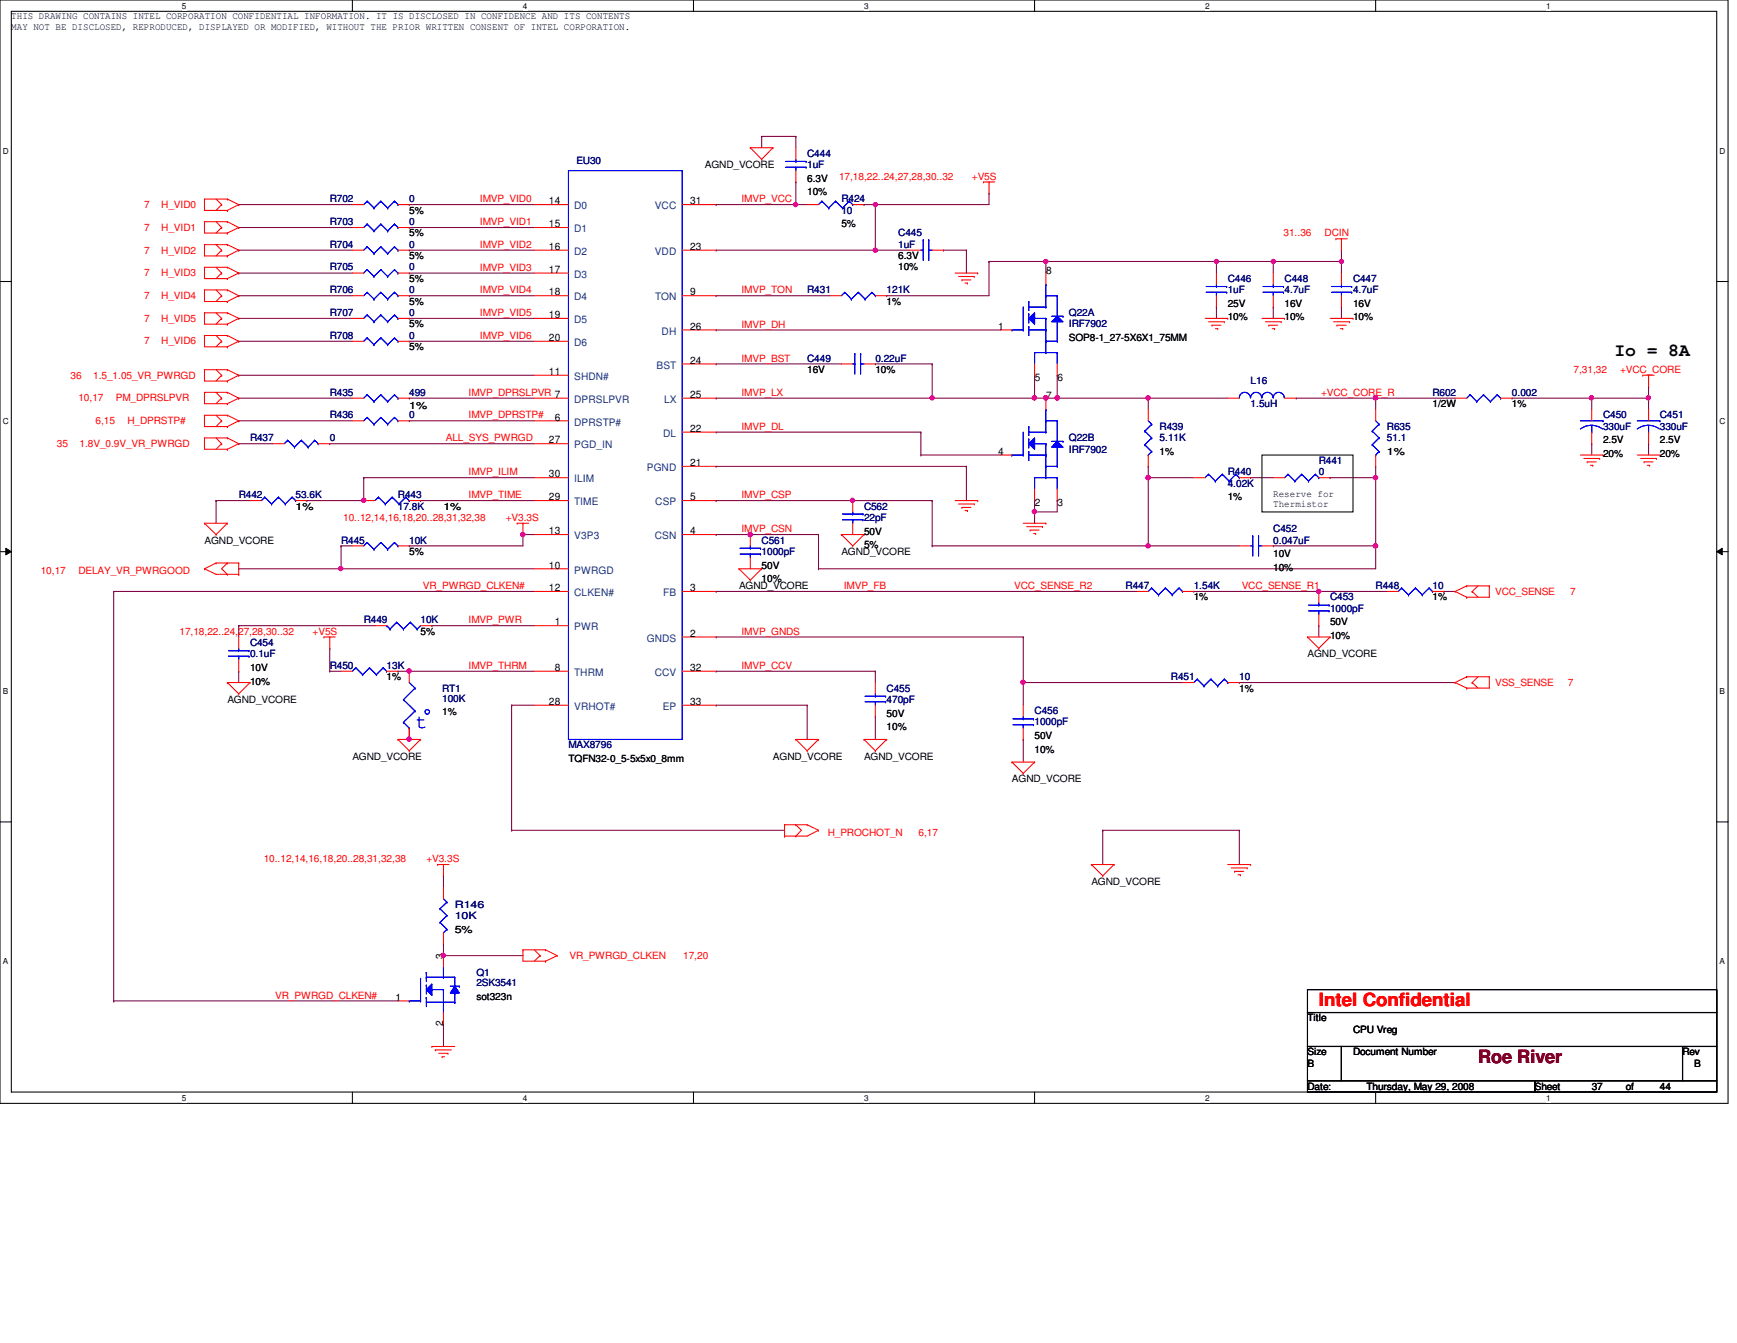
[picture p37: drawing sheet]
<svg xmlns="http://www.w3.org/2000/svg" width="279mm" height="216mm" viewBox="0 0 279 216" stroke-linecap="round" stroke-linejoin="round" font-family="sans-serif">
<defs><g id="words">
<text font-size="3.3" fill="#00f" x="66.9" y="117">t</text>
<text font-size="2.9" x="259.7" y="57.3">Io = 8A</text>
<text font-size="2.9" fill="#f00" x="212.1" y="161.8">Intel Confidential</text>
<text font-size="2.9" fill="#7f0000" x="237.7" y="170.9">Roe River</text>
<g font-size="1.7">
<text x="88.3" y="32.9">14</text>
<text x="111" y="32.9">31</text>
<text x="88.3" y="36.5">15</text>
<text x="88.3" y="40.2">16</text>
<text x="111" y="40.2">23</text>
<text x="88.3" y="43.9">17</text>
<text x="88.3" y="47.5">18</text>
<text x="111" y="47.5">9</text>
<text x="168.3" y="44.1">8</text>
<text x="88.3" y="51.1">19</text>
<text x="111" y="53">26</text>
<text x="160.6" y="53">1</text>
<text x="88.3" y="54.8">20</text>
<text x="111" y="58.5">24</text>
<text x="88.3" y="60.3">11</text>
<text x="111" y="64">25</text>
<text x="166.5" y="61.3">5</text>
<text x="168.3" y="64.2">7</text>
<text x="170.1" y="61.3">6</text>
<text x="88.3" y="71.3">27</text>
<text x="89.2" y="67.6">6</text>
<text x="111" y="69.4">22</text>
<text x="88.3" y="76.8">30</text>
<text x="111" y="74.9">21</text>
<text x="160.6" y="73.1">4</text>
<text x="88.3" y="80.4">29</text>
<text x="111" y="80.4">5</text>
<text x="166.5" y="81.4">2</text>
<text x="170.1" y="81.4">3</text>
<text x="88.3" y="85.9">13</text>
<text x="111" y="85.9">4</text>
<text x="88.3" y="91.4">10</text>
<text x="88.3" y="95">12</text>
<text x="111" y="95">3</text>
<text x="89.2" y="100.5">1</text>
<text x="89.2" y="107.9">8</text>
<text x="111" y="107.9">32</text>
<text x="111" y="102.4">2</text>
<text x="88.3" y="113.3">28</text>
<text x="111" y="113.3">33</text>
<text x="71.3" y="154.2" transform="rotate(-90 71.3 154.2)">3</text>
<text x="63.6" y="160.9">1</text>
<text x="71.3" y="164.9" transform="rotate(-90 71.3 164.9)">2</text>
</g>
<g font-size="1.7" fill="#003f7f">
<text x="92.4" y="33.7">D0</text>
<text x="105.3" y="33.7">VCC</text>
<text x="92.4" y="37.3">D1</text>
<text x="92.4" y="41">D2</text>
<text x="105.3" y="41">VDD</text>
<text x="92.4" y="44.7">D3</text>
<text x="92.4" y="48.3">D4</text>
<text x="92.4" y="51.9">D5</text>
<text x="105.4" y="48.3">TON</text>
<text x="106.4" y="53.8">DH</text>
<text x="92.4" y="55.6">D6</text>
<text x="105.6" y="59.3">BST</text>
<text x="92.4" y="61.1">SHDN#</text>
<text x="92.4" y="64.8">DPRSLPVR</text>
<text x="106.8" y="64.8">LX</text>
<text x="92.4" y="68.4">DPRSTP#</text>
<text x="106.7" y="70.2">DL</text>
<text x="92.4" y="77.6">ILIM</text>
<text x="92.4" y="72.1">PGD_IN</text>
<text x="104.1" y="75.7">PGND</text>
<text x="92.4" y="81.2">TIME</text>
<text x="105.4" y="81.2">CSP</text>
<text x="92.4" y="86.7">V3P3</text>
<text x="105.3" y="86.7">CSN</text>
<text x="92.4" y="92.2">PWRGD</text>
<text x="92.4" y="95.8">CLKEN#</text>
<text x="106.7" y="95.8">FB</text>
<text x="92.4" y="101.3">PWR</text>
<text x="104.1" y="103.2">GNDS</text>
<text x="92.4" y="108.7">THRM</text>
<text x="105.3" y="108.7">CCV</text>
<text x="92.4" y="114.1">VRHOT#</text>
<text x="106.6" y="114.1">EP</text>
</g>
<g font-size="1.6">
<text x="1.8" y="4.8">MAY NOT BE DISCLOSED, REPRODUCED, DISPLAYED OR MODIFIED, WITHOUT THE PRIOR WRITTEN CONSENT OF INTEL CORPORATION.</text>
<text x="1.8" y="3.1">THIS DRAWING CONTAINS INTEL CORPORATION CONFIDENTIAL INFORMATION. IT IS DISCLOSED IN CONFIDENCE AND ITS CONTENTS</text>
<text x="113.4" y="27.1">AGND_VCORE</text>
<text x="129.8" y="29.2">6.3V</text>
<text x="65.8" y="34.3">5%</text>
<text x="129.8" y="31.4">10%</text>
<text x="65.8" y="41.7">5%</text>
<text x="65.8" y="38">5%</text>
<text x="135.3" y="36.5">5%</text>
<text x="144.5" y="41.7">6.3V</text>
<text x="65.8" y="45.3">5%</text>
<text x="144.5" y="43.5">10%</text>
<text x="65.8" y="49">5%</text>
<text x="65.8" y="52.6">5%</text>
<text x="142.6" y="49">1%</text>
<text x="197.5" y="49.4">25V</text>
<text x="197.5" y="51.5">10%</text>
<text x="206.6" y="49.4">16V</text>
<text x="206.6" y="51.5">10%</text>
<text x="217.6" y="49.4">16V</text>
<text x="217.6" y="51.5">10%</text>
<text x="65.8" y="56.3">5%</text>
<text x="129.8" y="59.9">16V</text>
<text x="140.8" y="59.9">10%</text>
<text x="171.9" y="54.8">SOP8-1_27-5X6X1_75MM</text>
<text x="65.8" y="65.8">1%</text>
<text x="230.4" y="65.4">1/2W</text>
<text x="243.2" y="65.4">1%</text>
<text x="257.9" y="71.3">2.5V</text>
<text x="267" y="71.3">2.5V</text>
<text x="186.5" y="73.1">1%</text>
<text x="223.1" y="73.1">1%</text>
<text x="257.9" y="73.5">20%</text>
<text x="267" y="73.5">20%</text>
<text x="47.5" y="81.9">1%</text>
<text x="71.3" y="81.9">1%</text>
<text x="197.5" y="80.4">1%</text>
<text x="204.8" y="79.9">Reserve for</text>
<text x="204.8" y="81.6">Thermistor</text>
<text x="32.9" y="87.4">AGND_VCORE</text>
<text x="65.8" y="89.2">5%</text>
<text x="135.3" y="89.2">AGND_VCORE</text>
<text x="139" y="85.9">50V</text>
<text x="139" y="88.1">5%</text>
<text x="204.8" y="89.6">10V</text>
<text x="118.9" y="94.7">AGND_VCORE</text>
<text x="122.5" y="91.4">50V</text>
<text x="122.5" y="93.6">10%</text>
<text x="204.8" y="91.8">10%</text>
<text x="192" y="96.5">1%</text>
<text x="214" y="100.5">50V</text>
<text x="230.4" y="96.5">1%</text>
<text x="40.2" y="107.9">10V</text>
<text x="67.6" y="102">5%</text>
<text x="210.3" y="105.7">AGND_VCORE</text>
<text x="214" y="102.7">10%</text>
<text x="36.6" y="113">AGND_VCORE</text>
<text x="40.2" y="110.1">10%</text>
<text x="62.2" y="109.3">1%</text>
<text x="199.3" y="111.2">1%</text>
<text x="71.1" y="115">1%</text>
<text x="142.6" y="115.2">50V</text>
<text x="142.6" y="117.4">10%</text>
<text x="166.4" y="118.8">50V</text>
<text x="56.7" y="122.1">AGND_VCORE</text>
<text x="91.4" y="122.5">TQFN32-0_5-5x5x0_8mm</text>
<text x="124.3" y="122.1">AGND_VCORE</text>
<text x="139" y="122.1">AGND_VCORE</text>
<text x="162.8" y="125.8">AGND_VCORE</text>
<text x="166.4" y="121">10%</text>
<text x="175.6" y="142.2">AGND_VCORE</text>
<text x="73.2" y="149.9">5%</text>
<text x="76.6" y="160.7">sot323n</text>
<text x="210.3" y="164.2">Title</text>
<text x="217.6" y="166">CPU Vreg</text>
<text x="210.3" y="171.5">B</text>
<text x="210.3" y="169.7">Size</text>
<text x="217.6" y="169.7">Document Number</text>
<text x="270.6" y="169.7">Rev</text>
<text x="272.5" y="171.5">B</text>
<text x="210.3" y="175.2">Date:</text>
<text x="219.8" y="175.2">Thursday, May 29, 2008</text>
<text x="246.9" y="175.2">Sheet</text>
<text x="256" y="175.2">37</text>
<text x="261.5" y="175.2">of</text>
<text x="267" y="175.2">44</text>
</g>
<g font-size="1.6" fill="#00007f">
<text x="92.7" y="26.3">EU30</text>
<text x="129.8" y="25.2">C444</text>
<text x="129.8" y="27.1">1uF</text>
<text x="53" y="32.5">R702</text>
<text x="65.8" y="32.5">0</text>
<text x="135.3" y="32.5">R424</text>
<text x="135.3" y="34.3">10</text>
<text x="53" y="39.8">R704</text>
<text x="53" y="36.2">R703</text>
<text x="65.8" y="39.8">0</text>
<text x="65.8" y="36.2">0</text>
<text x="144.5" y="38">C445</text>
<text x="144.5" y="39.8">1uF</text>
<text x="53" y="43.5">R705</text>
<text x="53" y="47.2">R706</text>
<text x="65.8" y="43.5">0</text>
<text x="65.8" y="47.2">0</text>
<text x="129.8" y="47.2">R431</text>
<text x="142.6" y="47.2">121K</text>
<text x="197.5" y="45.3">C446</text>
<text x="197.5" y="47.2">1uF</text>
<text x="206.6" y="45.3">C448</text>
<text x="206.6" y="47.2">4.7uF</text>
<text x="217.6" y="45.3">C447</text>
<text x="217.6" y="47.2">4.7uF</text>
<text x="53" y="50.8">R707</text>
<text x="65.8" y="50.8">0</text>
<text x="171.9" y="50.8">Q22A</text>
<text x="171.9" y="52.6">IRF7902</text>
<text x="53" y="54.5">R708</text>
<text x="65.8" y="54.5">0</text>
<text x="129.8" y="58.1">C449</text>
<text x="140.8" y="58.1">0.22uF</text>
<text x="53" y="63.6">R435</text>
<text x="65.8" y="63.6">499</text>
<text x="201.2" y="61.8">L16</text>
<text x="201.2" y="65.4">1.5uH</text>
<text x="230.4" y="63.6">R602</text>
<text x="243.2" y="63.6">0.002</text>
<text x="40.2" y="70.9">R437</text>
<text x="53" y="67.3">R436</text>
<text x="53" y="70.9">0</text>
<text x="65.8" y="67.3">0</text>
<text x="171.9" y="70.9">Q22B</text>
<text x="186.5" y="69.1">R439</text>
<text x="186.5" y="70.9">5.11K</text>
<text x="223.1" y="69.1">R635</text>
<text x="223.1" y="70.9">51.1</text>
<text x="257.9" y="67.3">C450</text>
<text x="257.9" y="69.1">330uF</text>
<text x="267" y="67.3">C451</text>
<text x="267" y="69.1">330uF</text>
<text x="171.9" y="72.8">IRF7902</text>
<text x="197.5" y="76.4">R440</text>
<text x="212.1" y="74.6">R441</text>
<text x="212.1" y="76.4">0</text>
<text x="38.4" y="80.1">R442</text>
<text x="47.5" y="80.1">53.6K</text>
<text x="64" y="80.1">R443</text>
<text x="64" y="81.9">17.8K</text>
<text x="139" y="81.9">C562</text>
<text x="139" y="83.7">22pF</text>
<text x="197.5" y="78.2">4.02K</text>
<text x="54.9" y="87.4">R445</text>
<text x="65.8" y="87.4">10K</text>
<text x="122.5" y="87.4">C561</text>
<text x="122.5" y="89.2">1000pF</text>
<text x="204.8" y="85.6">C452</text>
<text x="204.8" y="87.4">0.047uF</text>
<text x="181.1" y="94.7">R447</text>
<text x="192" y="94.7">1.54K</text>
<text x="221.3" y="94.7">R448</text>
<text x="230.4" y="94.7">10</text>
<text x="58.5" y="100.2">R449</text>
<text x="67.6" y="100.2">10K</text>
<text x="214" y="96.5">C453</text>
<text x="214" y="98.3">1000pF</text>
<text x="40.2" y="103.8">C454</text>
<text x="40.2" y="105.7">0.1uF</text>
<text x="53" y="107.5">R450</text>
<text x="62.2" y="107.5">13K</text>
<text x="71.1" y="112.8">100K</text>
<text x="71.1" y="111.2">RT1</text>
<text x="142.6" y="111.2">C455</text>
<text x="142.6" y="113">470pF</text>
<text x="188.3" y="109.3">R451</text>
<text x="199.3" y="109.3">10</text>
<text x="166.4" y="114.8">C456</text>
<text x="166.4" y="116.6">1000pF</text>
<text x="91.4" y="120.3">MAX8796</text>
<text x="73.2" y="145.9">R146</text>
<text x="73.2" y="147.7">10K</text>
<text x="76.6" y="156.9">Q1</text>
<text x="76.6" y="158.5">2SK3541</text>
</g>
<g font-size="1.6" fill="#f00">
<text x="135" y="28.9">17,18,22..24,27,28,30..32</text>
<text x="156.3" y="28.9">+V5S</text>
<text x="23.2" y="33.4">7</text>
<text x="26" y="33.4">H_VID0</text>
<text x="77.2" y="32.5">IMVP_VID0</text>
<text x="119.3" y="32.5">IMVP_VCC</text>
<text x="23.2" y="37.1">7</text>
<text x="23.2" y="40.8">7</text>
<text x="26" y="37.1">H_VID1</text>
<text x="26" y="40.8">H_VID2</text>
<text x="77.2" y="36.2">IMVP_VID1</text>
<text x="77.2" y="39.8">IMVP_VID2</text>
<text x="206.5" y="38">31..36</text>
<text x="213.1" y="38">DCIN</text>
<text x="23.2" y="44.4">7</text>
<text x="26" y="44.4">H_VID3</text>
<text x="77.2" y="43.5">IMVP_VID3</text>
<text x="77.2" y="47.2">IMVP_VID4</text>
<text x="119.3" y="47.2">IMVP_TON</text>
<text x="23.2" y="48">7</text>
<text x="23.2" y="51.7">7</text>
<text x="26" y="48">H_VID4</text>
<text x="26" y="51.7">H_VID5</text>
<text x="77.2" y="50.8">IMVP_VID5</text>
<text x="119.3" y="52.7">IMVP_DH</text>
<text x="23.2" y="55.4">7</text>
<text x="26" y="55.4">H_VID6</text>
<text x="77.2" y="54.5">IMVP_VID6</text>
<text x="119.3" y="58.1">IMVP_BST</text>
<text x="253.1" y="59.9">7,31,32</text>
<text x="260.6" y="59.9">+VCC_CORE</text>
<text x="11.3" y="60.9">36</text>
<text x="12.6" y="64.5">10,17</text>
<text x="15" y="60.9">1.5_1.05_VR_PWRGD</text>
<text x="18.6" y="64.5">PM_DPRSLPVR</text>
<text x="75.4" y="63.6">IMVP_DPRSLPVR 7</text>
<text x="119.3" y="63.6">IMVP_LX</text>
<text x="212.5" y="63.6">+VCC_CORE_R</text>
<text x="9.1" y="71.8">35</text>
<text x="12.8" y="71.8">1.8V_0.9V_VR_PWRGD</text>
<text x="15.4" y="68.2">6,15</text>
<text x="20.5" y="68.2">H_DPRSTP#</text>
<text x="71.7" y="71">ALL_SYS_PWRGD</text>
<text x="75.4" y="67.3">IMVP_DPRSTP#</text>
<text x="119.3" y="69.1">IMVP_DL</text>
<text x="75.4" y="76.4">IMVP_ILIM</text>
<text x="55.2" y="83.7">10..12,14,16,18,20..28,31,32,38</text>
<text x="75.4" y="80.1">IMVP_TIME</text>
<text x="81.4" y="83.7">+V3.3S</text>
<text x="119.3" y="80.1">IMVP_CSP</text>
<text x="119.3" y="85.6">IMVP_CSN</text>
<text x="6.6" y="92.3">10,17</text>
<text x="12.6" y="92.3">DELAY_VR_PWRGOOD</text>
<text x="68" y="94.7">VR_PWRGD_CLKEN#</text>
<text x="135.7" y="94.7">IMVP_FB</text>
<text x="163.2" y="94.7">VCC_SENSE_R2</text>
<text x="199.7" y="94.7">VCC_SENSE_R1</text>
<text x="240.5" y="95.6">VCC_SENSE</text>
<text x="252.6" y="95.6">7</text>
<text x="75.4" y="100.2">IMVP_PWR</text>
<text x="28.9" y="102">17,18,22..24,27,28,30..32</text>
<text x="50.3" y="102">+V5S</text>
<text x="75.4" y="107.5">IMVP_THRM</text>
<text x="119.3" y="107.5">IMVP_CCV</text>
<text x="119.3" y="102">IMVP_GNDS</text>
<text x="240.5" y="110.2">VSS_SENSE</text>
<text x="252.2" y="110.2">7</text>
<text x="133.1" y="134.4">H_PROCHOT_N</text>
<text x="147.7" y="134.4">6,17</text>
<text x="42.4" y="138.6">10..12,14,16,18,20..28,31,32,38</text>
<text x="68.6" y="138.6">+V3.3S</text>
<text x="91.6" y="154.1">VR_PWRGD_CLKEN</text>
<text x="109.9" y="154.1">17,20</text>
<text x="44.3" y="160.5">VR_PWRGD_CLKEN#</text>
</g>
<g font-size="1.3">
<text x="29.3" y="1.4">5</text>
<text x="84.1" y="1.4">4</text>
<text x="139" y="1.4">3</text>
<text x="193.8" y="1.4">2</text>
<text x="248.7" y="1.4">1</text>
<text x=".5" y="24.7">D</text>
<text x="276.6" y="24.7">D</text>
<text x=".5" y="68.2">C</text>
<text x="276.6" y="68.2">C</text>
<text x=".5" y="111.6">B</text>
<text x="276.6" y="111.6">B</text>
<text x=".5" y="155">A</text>
<text x="276.6" y="155">A</text>
<text x="29.3" y="177">5</text>
<text x="84.1" y="177">4</text>
<text x="139" y="177">3</text>
<text x="193.8" y="177">2</text>
<text x="248.7" y="177">1</text>
</g>
</g></defs>
<path d="M0 0h278v177.4h-278zM1.8 1.8h274.3v173.8h-274.3z" fill="none" stroke="#000" stroke-width=".17"/>
<g fill="#fff">
<path d="M29.3 .2h.7v1.5h-.7z"/>
<path d="M29.3 175.8h.7v1.4h-.7z"/>
</g>
<path d="M56.7 0v1.8M56.7 175.6v1.8" fill="none" stroke="#000" stroke-width=".17"/>
<g fill="#fff">
<path d="M84.1 .2h.7v1.5h-.7z"/>
<path d="M84.1 175.8h.7v1.4h-.7z"/>
</g>
<path d="M111.5 0v1.8M111.5 175.6v1.8" fill="none" stroke="#000" stroke-width=".17"/>
<g fill="#fff">
<path d="M139 .2h.7v1.5h-.7z"/>
<path d="M139 175.8h.7v1.4h-.7z"/>
</g>
<path d="M166.4 0v1.8M166.4 175.6v1.8" fill="none" stroke="#000" stroke-width=".17"/>
<g fill="#fff">
<path d="M193.8 .2h.8v1.5h-.8z"/>
<path d="M193.8 175.8h.8v1.4h-.8z"/>
</g>
<path d="M221.3 0v1.8M221.3 175.6v1.8" fill="none" stroke="#000" stroke-width=".17"/>
<g fill="#fff">
<path d="M248.7 .2h.7v1.5h-.7z"/>
<path d="M248.7 175.8h.7v1.4h-.7z"/>
<path d="M.5 23.5h.9v1.5h-.9z"/>
<path d="M276.6 23.5h.9v1.5h-.9z"/>
<path d="M.5 67h.9v1.5h-.9z"/>
<path d="M276.6 67h.9v1.5h-.9z"/>
</g>
<path d="M0 45.3h1.8M276.1 45.3h1.9" fill="none" stroke="#000" stroke-width=".17"/>
<g fill="#fff">
<path d="M.5 110.4h.8v1.5h-.8z"/>
<path d="M276.6 110.4h.9v1.5h-.9z"/>
</g>
<path d="M0 88.7h1.8M276.1 88.7h1.9" fill="none" stroke="#000" stroke-width=".17"/>
<path d="M.9 88.1l.9 .6-.9 .5zM276.1 88.7l.9-.6v1.1z" fill="#000"/>
<path d="M.9 88.1l.9 .6-.9 .5zM276.1 88.7l.9-.6v1.1z" fill="none" stroke="#000" stroke-width=".16"/>
<g fill="#fff">
<path d="M.5 153.8h.8v1.5h-.8z"/>
<path d="M276.6 153.8h.8v1.5h-.8z"/>
</g>
<path d="M0 132.1h1.8M276.1 132.1h1.9" fill="none" stroke="#000" stroke-width=".17"/>
<path d="M204.8 42h.1M204.8 42v1.9M149.9 64h.1M149.9 64h16.5" fill="none" stroke="#7f003f" stroke-width=".17"/>
<circle cx="149.9" cy="64" r=".34" fill="#f0f"/>
<circle cx="149.9" cy="64" r=".34" fill="none" stroke="#f0f" stroke-width=".17"/>
<g fill="none" stroke="#7f003f" stroke-width=".17">
<path d="M195.7 49.4h.1M195.7 49.4v1.8M204.8 49.4h.1M204.8 49.4v1.8M215.8 49.4h.1M215.8 42h.1M215.8 42v1.9M215.8 49.4v1.8M149.9 80.5h.1M149.9 80.5v7.3M166.4 82.3h.1M166.4 82.3v1.8"/>
<path d="M38.4 100.6h.1M38.4 100.6h21.9"/>
</g>
<circle cx="215.8" cy="42" r=".34" fill="#f0f"/>
<circle cx="215.8" cy="42" r=".34" fill="none" stroke="#f0f" stroke-width=".17"/>
<path d="M184.7 87.8h.1M184.7 87.8h14.6" fill="none" stroke="#7f003f" stroke-width=".17"/>
<circle cx="184.7" cy="87.8" r=".36" fill="#f0f"/>
<circle cx="184.7" cy="87.8" r=".36" fill="none" stroke="#f0f" stroke-width=".17"/>
<path d="M115.2 40.2h.1M115.2 40.2h25.6M221.3 76.8h.1M221.3 76.8v11M38.4 100.6h.1M38.4 100.6v1.8" fill="none" stroke="#7f003f" stroke-width=".17"/>
<circle cx="221.3" cy="76.8" r=".36" fill="#f0f"/>
<circle cx="221.3" cy="76.8" r=".36" fill="none" stroke="#f0f" stroke-width=".17"/>
<path d="M168.2 42h.1M168.2 42v1.9" fill="none" stroke="#7f003f" stroke-width=".17"/>
<circle cx="168.2" cy="42" r=".34" fill="#f0f"/>
<circle cx="168.2" cy="42" r=".34" fill="none" stroke="#f0f" stroke-width=".17"/>
<path d="M184.7 64h.1M184.7 64h12.8" fill="none" stroke="#7f003f" stroke-width=".17"/>
<circle cx="184.7" cy="64" r=".36" fill="#f0f"/>
<circle cx="184.7" cy="64" r=".36" fill="none" stroke="#f0f" stroke-width=".17"/>
<path d="M128 32.9h.1M128 32.9h1.8M149.9 58.5h.1M149.9 58.5v5.5M159.1 42h.1M159.1 42h9.1M170.1 64h.1M170.1 64h14.6M184.7 64h.1M184.7 64v1.8" fill="none" stroke="#7f003f" stroke-width=".17"/>
<circle cx="170" cy="64" r=".34" fill="#f0f"/>
<circle cx="170" cy="64" r=".34" fill="none" stroke="#f0f" stroke-width=".17"/>
<path d="M184.7 75h.1M184.7 75v1.8M214 76.8h.1M214 76.8h7.3M137.2 80.5h.1M137.2 80.5h12.7M199.3 109.7h.1M199.3 109.7h34.8" fill="none" stroke="#7f003f" stroke-width=".17"/>
<circle cx="137.1" cy="80.4" r=".34" fill="#f0f"/>
<circle cx="137.1" cy="80.4" r=".34" fill="none" stroke="#f0f" stroke-width=".17"/>
<path d="M184.7 76.8h.1M184.7 76.8h7.3M212.1 95.1h.1M212.1 95.1h11M53 107.9h.1M53 107.9h1.9" fill="none" stroke="#7f003f" stroke-width=".17"/>
<circle cx="212.1" cy="95.1" r=".36" fill="#f0f"/>
<circle cx="212.1" cy="95.1" r=".36" fill="none" stroke="#f0f" stroke-width=".17"/>
<path d="M54.9 87.8h.1M54.9 87.8h1.8M232.2 95.1h.1M232.2 95.1h1.9M65.8 117.1h.1M65.8 117.1v1.8" fill="none" stroke="#7f003f" stroke-width=".17"/>
<circle cx="65.8" cy="118.8" r=".36" fill="#f0f"/>
<circle cx="65.8" cy="118.8" r=".36" fill="none" stroke="#f0f" stroke-width=".17"/>
<path d="M140.8 58.5h.1M140.8 58.5h9.1M148.1 73.2h.1M148.1 73.2h12.8M164.6 109.7h.1M164.6 118.9h.1M164.6 109.7v3.7M164.6 118.9v3.6M164.6 109.7h25.6M212.1 100.6h.1M212.1 100.6v1.8" fill="none" stroke="#7f003f" stroke-width=".17"/>
<circle cx="164.5" cy="109.7" r=".34" fill="#f0f"/>
<circle cx="164.5" cy="109.7" r=".34" fill="none" stroke="#f0f" stroke-width=".17"/>
<g fill="none" stroke="#7f003f" stroke-width=".17">
<path d="M159.1 42h.1M159.1 42v5.5M115.2 64h.1M115.2 64h34.7M168.2 64h.1M168.2 64h1.9M256 64h.1M256 71.3h.1M256 64v1.8M256 71.3v1.9M265.2 64h.1M265.2 64v1.8"/>
<path d="M53 104.2h.1M53 104.2v3.7M129.8 113.4h.1M129.8 113.4v5.5M140.8 115.2h.1M140.8 107.9h.1M140.8 107.9v1.8M140.8 115.2v3.7M164.6 102.4h.1M164.6 102.4v7.3"/>
</g>
<circle cx="170" cy="64" r=".34" fill="#f0f"/>
<circle cx="170" cy="64" r=".34" fill="none" stroke="#f0f" stroke-width=".17"/>
<circle cx="168.2" cy="64" r=".34" fill="#f0f"/>
<circle cx="168.2" cy="64" r=".34" fill="none" stroke="#f0f" stroke-width=".17"/>
<path d="M168.2 42h.1M168.2 42h27.5M265.2 71.3h.1M265.2 71.3v1.9M49.4 80.5h.1M49.4 80.5h9.1" fill="none" stroke="#7f003f" stroke-width=".17"/>
<circle cx="58.5" cy="80.4" r=".34" fill="#f0f"/>
<circle cx="58.5" cy="80.4" r=".34" fill="none" stroke="#f0f" stroke-width=".17"/>
<path d="M166.4 60.3h.1M166.4 60.3v3.7M166.4 82.3h.1M170.1 80.5h.1M170.1 80.5v1.8h-3.7" fill="none" stroke="#7f003f" stroke-width=".17"/>
<circle cx="166.4" cy="82.2" r=".36" fill="#f0f"/>
<circle cx="166.4" cy="82.2" r=".36" fill="none" stroke="#f0f" stroke-width=".17"/>
<path d="M204.8 42h.1M204.8 42h11M166.4 80.5h.1M166.4 80.5v1.8" fill="none" stroke="#7f003f" stroke-width=".17"/>
<circle cx="204.8" cy="42" r=".34" fill="#f0f"/>
<circle cx="204.8" cy="42" r=".34" fill="none" stroke="#f0f" stroke-width=".17"/>
<g fill="none" stroke="#7f003f" stroke-width=".17">
<path d="M58.5 76.8h.1M58.5 76.8h27.4M58.5 76.8v3.7M170.1 60.3h.1M170.1 60.3v3.7M34.8 80.5h.1M34.8 80.5h5.4M34.8 80.5v3.6M54.9 91.4h.1M54.9 87.8h.1M54.9 91.4h31M54.9 87.8v3.6"/>
<path d="M67.6 80.5h.1M67.6 80.5h18.3M204.8 87.8h.1M204.8 87.8h16.5M38.4 107.9h.1M38.4 107.9v1.8M177.4 133.5h.1M177.4 133.5v5.5M177.4 133.5h21.9M199.3 133.5h.1M199.3 133.5v5.5"/>
</g>
<circle cx="54.8" cy="91.4" r=".34" fill="#f0f"/>
<circle cx="54.8" cy="91.4" r=".34" fill="none" stroke="#f0f" stroke-width=".17"/>
<path d="M18.3 95.1h.1M18.3 95.1h67.6M64 107.9h.1M64 107.9h21.9M65.8 107.9h.1M69.5 100.6h.1M69.5 100.6h16.4" fill="none" stroke="#7f003f" stroke-width=".17"/>
<circle cx="65.8" cy="107.9" r=".36" fill="#f0f"/>
<circle cx="65.8" cy="107.9" r=".36" fill="none" stroke="#f0f" stroke-width=".17"/>
<path d="M140.8 32.9h.1M140.8 32.9h18.3" fill="none" stroke="#7f003f" stroke-width=".17"/>
<circle cx="140.8" cy="32.9" r=".34" fill="#f0f"/>
<circle cx="140.8" cy="32.9" r=".34" fill="none" stroke="#f0f" stroke-width=".17"/>
<g fill="none" stroke="#7f003f" stroke-width=".17">
<path d="M115.2 32.9h.1M115.2 32.9h12.8M139 32.9h.1M139 32.9h1.8M140.8 32.9h.1M140.8 32.9v7.3M159.1 31.1h.1M159.1 31.1v1.8M142.6 47.5h.1M142.6 47.5h16.5M151.8 40.2h.1M151.8 40.2h3.6"/>
<path d="M155.4 40.2h.1M155.4 40.2v3.7M215.8 40.2h.1M215.8 40.2v1.8M38.4 60.3h.1M38.4 60.3h47.5M65.8 64h.1M65.8 67.6h.1M65.8 64h20.1M65.8 67.6h20.1M148.1 69.5h.1M148.1 69.5v3.7"/>
<path d="M155.4 75h.1M155.4 75v5.5M201.2 76.8h.1M201.2 76.8h3.6M38.4 91.4h.1M38.4 91.4h16.5M115.2 95.1h.1M115.2 95.1h67.7M120.7 85.9h.1M120.7 85.9h11M192 95.1h.1M192 95.1h20.1"/>
<path d="M82.3 113.4h.1M82.3 113.4h3.6M115.2 113.4h.1M115.2 107.9h.1M115.2 102.4h.1M115.2 113.4h14.6M115.2 107.9h25.6M115.2 102.4h49.4"/>
</g>
<circle cx="120.7" cy="85.9" r=".36" fill="#f0f"/>
<circle cx="120.7" cy="85.9" r=".36" fill="none" stroke="#f0f" stroke-width=".17"/>
<path d="M140.8 40.2h.1M140.8 40.2h5.5" fill="none" stroke="#7f003f" stroke-width=".17"/>
<circle cx="140.8" cy="40.2" r=".34" fill="#f0f"/>
<circle cx="140.8" cy="40.2" r=".34" fill="none" stroke="#f0f" stroke-width=".17"/>
<path d="M195.7 42h.1M195.7 42v1.9M195.7 42h9.1M38.4 64h.1M38.4 64h18.3" fill="none" stroke="#7f003f" stroke-width=".17"/>
<circle cx="195.7" cy="42" r=".34" fill="#f0f"/>
<circle cx="195.7" cy="42" r=".34" fill="none" stroke="#f0f" stroke-width=".17"/>
<path d="M38.4 67.6h.1M38.4 67.6h18.3M115.2 75h.1M115.2 75h40.2M184.7 76.8h.1M184.7 76.8v11h-34.8M131.7 85.9h.1M131.7 85.9v5.5M149.9 87.8h.1" fill="none" stroke="#7f003f" stroke-width=".17"/>
<circle cx="184.7" cy="76.8" r=".36" fill="#f0f"/>
<circle cx="184.7" cy="76.8" r=".36" fill="none" stroke="#f0f" stroke-width=".17"/>
<path d="M128 29.3h.1M128 29.3v3.6M115.2 69.5h.1M115.2 69.5h32.9" fill="none" stroke="#7f003f" stroke-width=".17"/>
<circle cx="128" cy="32.9" r=".34" fill="#f0f"/>
<circle cx="128" cy="32.9" r=".34" fill="none" stroke="#f0f" stroke-width=".17"/>
<path d="M115.2 53h.1M115.2 53h45.7M131.7 91.4h.1M221.3 87.8h.1M221.3 87.8v3.6h-89.6" fill="none" stroke="#7f003f" stroke-width=".17"/>
<circle cx="221.3" cy="87.8" r=".36" fill="#f0f"/>
<circle cx="221.3" cy="87.8" r=".36" fill="none" stroke="#f0f" stroke-width=".17"/>
<path d="M115.2 58.5h.1M115.2 58.5h20.1M166.4 64h.1M166.4 64h1.8" fill="none" stroke="#7f003f" stroke-width=".17"/>
<circle cx="168.2" cy="64" r=".34" fill="#f0f"/>
<circle cx="168.2" cy="64" r=".34" fill="none" stroke="#f0f" stroke-width=".17"/>
<circle cx="166.4" cy="64" r=".36" fill="#f0f"/>
<circle cx="166.4" cy="64" r=".36" fill="none" stroke="#f0f" stroke-width=".17"/>
<g fill="none" stroke="#7f003f" stroke-width=".17">
<path d="M65.8 32.9h.1M65.8 36.6h.1M65.8 32.9h20.1M65.8 36.6h20.1M122.5 21.9h.1M122.5 21.9h5.5M122.5 21.9v1.8M128 21.9h.1M128 21.9v1.8M65.8 40.2h.1M65.8 43.9h.1M65.8 47.5h.1"/>
<path d="M65.8 51.2h.1M65.8 54.9h.1M65.8 47.5h20.1M65.8 40.2h20.1M65.8 43.9h20.1M65.8 51.2h20.1M65.8 54.9h20.1M115.2 47.5h.1M115.2 47.5h18.3M256 64h.1M256 64h9.2"/>
</g>
<circle cx="265.1" cy="64" r=".34" fill="#f0f"/>
<circle cx="265.1" cy="64" r=".34" fill="none" stroke="#f0f" stroke-width=".17"/>
<circle cx="256" cy="64" r=".34" fill="#f0f"/>
<circle cx="256" cy="64" r=".34" fill="none" stroke="#f0f" stroke-width=".17"/>
<path d="M208.5 64h.1M208.5 64h25.6M221.3 64h.1M221.3 75h.1M221.3 64v1.8M221.3 75v1.8M265.2 62.2h.1M265.2 62.2v1.8M115.2 85.9h.1M115.2 80.5h.1M115.2 85.9h5.5M115.2 80.5h22" fill="none" stroke="#7f003f" stroke-width=".17"/>
<circle cx="221.3" cy="64" r=".36" fill="#f0f"/>
<circle cx="221.3" cy="64" r=".36" fill="none" stroke="#f0f" stroke-width=".17"/>
<g fill="none" stroke="#7f003f" stroke-width=".17">
<path d="M38.4 32.9h.1M38.4 36.6h.1M38.4 32.9h18.3M38.4 36.6h18.3M38.4 40.2h.1M38.4 43.9h.1M38.4 47.5h.1M38.4 51.2h.1M38.4 54.9h.1M38.4 40.2h18.3M38.4 43.9h18.3M38.4 47.5h18.3"/>
<path d="M38.4 51.2h18.3M38.4 54.9h18.3M84.1 85.9h.1M84.1 85.9h1.8M84.1 85.9v1.9"/>
</g>
<circle cx="84.1" cy="85.9" r=".36" fill="#f0f"/>
<circle cx="84.1" cy="85.9" r=".36" fill="none" stroke="#f0f" stroke-width=".17"/>
<g fill="none" stroke="#7f003f" stroke-width=".17">
<path d="M38.4 71.3h.1M38.4 71.3h5.5M53 71.3h.1M53 71.3h32.9M243.2 64h.1M243.2 64h12.8M65.8 87.8h.1M65.8 87.8h18.3M82.3 113.4h.1M82.3 113.4v20.1M82.3 133.5h.1M82.3 133.5h43.9"/>
<path d="M71.3 140.8h.1M71.3 151.8h.1M71.3 153.6h.1M71.3 140.8v1.8M71.3 151.8v1.8M71.3 153.6h12.8M18.3 160.9h.1M18.3 160.9h45.7M71.3 164.6h.1M71.3 164.6v3.6"/>
</g>
<circle cx="71.3" cy="153.6" r=".34" fill="#f0f"/>
<circle cx="71.3" cy="153.6" r=".34" fill="none" stroke="#f0f" stroke-width=".17"/>
<path d="M18.3 95.1v65.8M18.3 160.9h.1" fill="none" stroke="#7f003f" stroke-width=".17"/>
<g fill="none" stroke="#f00" stroke-width=".17">
<path d="M32.9 32h.1M32.9 35.6h.1M32.9 39.3h.1M32.9 32v1.8h3.7M32.9 32h3.7M32.9 35.6v1.9h3.7M32.9 39.3v1.8h3.7M32.9 35.6h3.7M32.9 39.3h3.7M34.8 32l.8 .9M34.8 35.6l.8 1M34.8 39.3l.8 .9"/>
<path d="M35.6 32.9h.1M35.6 36.6h.1M35.6 32.9l-.8 .9M35.6 36.6l-.8 .9M36.6 33.8h.1M36.6 32h.1M36.6 37.5h.1M36.6 35.6h.1M36.6 39.3h.1M36.6 32l1.8 .9M36.6 35.6l1.8 1M36.6 39.3l1.8 .9"/>
<path d="M38.4 32.9h.1M38.4 36.6h.1M38.4 32.9l-1.8 .9M38.4 36.6l-1.8 .9M56.7 32.9h1.8M64 32.9h1.8M120.7 23.7h.1M120.7 23.7h3.6M120.7 23.7l1.8 1.9M122.5 25.6h.1M124.3 23.7h.1M124.3 23.7l-1.8 1.9"/>
<path d="M129.8 32.9h1.9M137.2 32.9h1.8M158.2 29.3h.1M158.2 29.3h1.8M159.1 29.3h.1M159.1 29.3v1.8M214.9 38.4h.1M214.9 38.4h1.8M215.8 38.4h.1M215.8 38.4v1.8M32.9 43h.1M32.9 46.6h.1"/>
<path d="M32.9 50.3h.1M32.9 53.9h.1M32.9 59.4h.1M32.9 43v1.8h3.7M32.9 46.6v1.9h3.7M32.9 50.3v1.8h3.7M32.9 53.9v1.9h3.7M32.9 59.4v1.9h3.7M32.9 43h3.7M32.9 46.6h3.7M32.9 50.3h3.7M32.9 53.9h3.7"/>
<path d="M32.9 59.4h3.7M34.8 43l.8 .9M34.8 46.6l.8 .9M34.8 50.3l.8 .9M34.8 53.9l.8 1M34.8 59.4l.8 .9M35.6 40.2h.1M35.6 43.9h.1M35.6 47.5h.1M35.6 51.2h.1M35.6 54.9h.1M35.6 40.2l-.8 .9"/>
<path d="M35.6 43.9l-.8 .9M35.6 47.5l-.8 1M35.6 51.2l-.8 .9M35.6 54.9l-.8 .9M36.6 41.1h.1M36.6 44.8h.1M36.6 43h.1M36.6 48.5h.1M36.6 46.6h.1M36.6 52.1h.1M36.6 50.3h.1M36.6 55.8h.1"/>
<path d="M36.6 53.9h.1M36.6 59.4h.1M36.6 43l1.8 .9M36.6 46.6l1.8 .9M36.6 50.3l1.8 .9M36.6 53.9l1.8 1M36.6 59.4l1.8 .9M38.4 40.2h.1M38.4 43.9h.1M38.4 47.5h.1M38.4 51.2h.1M38.4 54.9h.1"/>
<path d="M38.4 40.2l-1.8 .9M38.4 43.9l-1.8 .9M38.4 47.5l-1.8 1M38.4 51.2l-1.8 .9M38.4 54.9l-1.8 .9M56.7 43.9h1.8M56.7 40.2h1.8M64 43.9h1.8M64 40.2h1.8M153.6 43.9h3.7M154.2 44.4h2.5M154.7 45h.1"/>
<path d="M154.7 45h1.5M155.2 45.5h.4M155.6 45.5h.1M156.7 44.4h.1M157.3 43.9h.1M193.8 51.2h3.7M194.4 51.7h2.5M194.9 52.3h.1M194.9 52.3h1.5M195.5 52.8h.4M195.9 52.8h.1M196.9 51.7h.1"/>
<path d="M197.5 51.2h.1M203 51.2h3.6M203.5 51.7h2.6M204.1 52.3h.1M204.1 52.3h1.4M204.6 52.8h.4M205 52.8h.1M206.1 51.7h.1M206.6 51.2h.1M214 51.2h3.6M214.5 51.7h2.6M215.1 52.3h.1"/>
<path d="M215.1 52.3h1.4M215.6 52.8h.4M216 52.8h.1M217.1 51.7h.1M217.6 51.2h.1M32.9 63.1h.1M32.9 66.8h.1M32.9 70.4h.1M32.9 63.1v1.8h3.7M32.9 66.8v1.8h3.7M32.9 70.4v1.8h3.7M32.9 63.1h3.7"/>
<path d="M32.9 66.8h3.7M32.9 70.4h3.7M34.8 63.1l.8 .9M34.8 66.8l.8 .8M34.8 70.4l.8 .9M35.6 64h.1M35.6 67.6h.1M35.6 60.3h.1M35.6 71.3h.1M35.6 64l-.8 .9M35.6 67.6l-.8 1M35.6 60.3l-.8 1"/>
<path d="M35.6 71.3l-.8 .9M36.6 64.9h.1M36.6 63.1h.1M36.6 68.6h.1M36.6 66.8h.1M36.6 61.3h.1M36.6 72.2h.1M36.6 70.4h.1M36.6 63.1l1.8 .9M36.6 66.8l1.8 .8M36.6 70.4l1.8 .9M38.4 64h.1"/>
<path d="M38.4 67.6h.1M38.4 60.3h.1M38.4 71.3h.1M38.4 64l-1.8 .9M38.4 67.6l-1.8 1M38.4 60.3l-1.8 1M38.4 71.3l-1.8 .9M43.9 71.3h1.8M51.2 71.3h1.8M56.7 64h1.8M56.7 67.6h1.8M64 64h1.8"/>
<path d="M64 67.6h1.8M192 76.8h1.8M197.5 64h1.8M199.3 76.8h1.9M206.6 64h1.9M234.1 64h1.8M241.4 64h1.8M254.2 73.2h3.7M254.8 73.7h2.5M255.3 74.3h.1M255.3 74.3h1.5M255.8 74.8h.4"/>
<path d="M256.2 74.8h.1M257.3 73.7h.1M257.9 73.2h.1M263.4 73.2h3.6M263.9 73.7h2.5M264.2 60.3h.1M264.2 60.3h1.9M264.5 74.3h.1M264.5 74.3h1.4M265 74.8h.3M265.2 60.3h.1M265.2 60.3v1.9"/>
<path d="M265.3 74.8h.1M266.4 73.7h.1M267 73.2h.1M32.9 84.1h.1M32.9 91.4h.1M32.9 84.1h3.7M32.9 84.1l1.9 1.8M32.9 91.4l1.9 .9h3.6M34.8 85.9h.1M34.8 90.5h.1M34.8 90.5l-1.9 .9M34.8 90.5h3.6"/>
<path d="M36.6 84.1h.1M36.6 92.3h.1M36.6 90.5h.1M36.6 84.1l-1.8 1.8M36.6 90.5l-1 .9 1 .9M38.4 92.3h.1M38.4 90.5h.1M38.4 90.5v1.8M56.7 87.8h1.8M64 87.8h1.8M83.2 84.1h.1M83.2 84.1h1.8"/>
<path d="M84.1 84.1h.1M84.1 84.1v1.8M118.9 91.4h.1M118.9 91.4h3.6M118.9 91.4l1.8 1.9M120.7 93.3h.1M122.5 91.4h.1M122.5 91.4l-1.8 1.9M135.3 85.9h.1M135.3 85.9h3.7M135.3 85.9l1.9 1.9M137.2 87.8h.1"/>
<path d="M139 85.9h.1M139 85.9l-1.8 1.9M153.6 80.5h3.7M154.2 81h2.5M154.7 81.6h.1M154.7 81.6h1.5M155.2 82.1h.4M155.6 82.1h.1M156.7 81h.1M157.3 80.5h.1M164.6 84.1h3.6M165.1 84.7h2.6"/>
<path d="M165.7 85.2h.1M165.7 85.2h1.4M166.2 85.8h.4M166.6 85.8h.1M167.7 84.7h.1M168.2 84.1h.1M182.9 95.1h1.8M190.2 95.1h1.8M212.1 95.1v1.8M212.1 98.8v1.8M223.1 95.1h1.8M230.4 95.1h1.8"/>
<path d="M234.1 95.1h.1M234.1 95.1l1.8 .9M235.9 96h.1M235.9 94.2h.1M235.9 94.2h3.7M235.9 94.2l-1.8 .9M236.8 95.1h.1M236.8 95.1l.9 .9M237.7 94.2l-.9 .9M239.6 94.2h.1M239.6 94.2v1.8h-3.7M36.6 109.7h.1"/>
<path d="M36.6 109.7h3.6M36.6 109.7l1.8 1.8M38.4 111.5h.1M38.4 102.4v1.8M38.4 106v1.9M40.2 109.7h.1M40.2 109.7l-1.8 1.8M52.1 102.4h.1M52.1 102.4h1.8M53 102.4h.1M53 102.4v1.8M54.9 107.9h1.8"/>
<path d="M62.2 107.9h1.8M64 118.9h.1M64 118.9h3.6M64 118.9l1.8 1.8M67.6 118.9h.1M67.6 118.9l-1.8 1.8M128 118.9h.1M128 118.9h3.7M128 118.9l1.8 1.8M131.7 118.9h.1M131.7 118.9l-1.9 1.8M139 118.9h.1"/>
<path d="M139 118.9h3.6M139 118.9l1.8 1.8M142.6 118.9h.1M142.6 118.9l-1.8 1.8M210.3 102.4h.1M210.3 102.4h3.7M210.3 102.4l1.8 1.8M212.1 104.2h.1M214 102.4h.1M214 102.4l-1.9 1.8M234.1 109.7h.1M234.1 109.7l1.8 .9"/>
<path d="M235.9 110.6h.1M235.9 108.8h.1M235.9 108.8h3.7M235.9 108.8l-1.8 .9M236.8 109.7h.1M236.8 109.7l.9 .9M237.7 108.8l-.9 .9M239.6 108.8h.1M239.6 108.8v1.8h-3.7M65.8 120.7h.1M70.4 139h.1M70.4 139h1.8"/>
<path d="M71.3 139h.1M71.3 139v1.8M126.2 134.4h.1M126.2 132.6h.1M126.2 132.6h3.6M126.2 132.6v1.8M128 134.4h.1M128 132.6h.1M128 132.6l.9 .9-.9 .9M129.8 120.7h.1M129.8 132.6h.1M129.8 132.6l1.9 .9"/>
<path d="M131.7 133.5h.1M131.7 133.5l-1.9 .9h-3.6M140.8 120.7h.1M162.8 122.5h.1M162.8 122.5h3.6M162.8 122.5l1.8 1.8M164.6 124.3h.1M166.4 122.5h.1M166.4 122.5l-1.8 1.8M175.6 139h.1M175.6 139h3.6M175.6 139l1.8 1.8"/>
<path d="M179.2 139h.1M179.2 139l-1.8 1.8M197.5 139h3.7M198 139.5h2.6M200.6 139.5h.1M201.2 139h.1M71.3 142.6v1.9M71.3 149.9v1.9M84.1 152.7h.1M84.1 152.7v1.8h3.7M84.1 152.7h3.7M85.9 152.7l1 .9"/>
<path d="M86.9 153.6h.1M86.9 153.6l-1 .9M87.8 154.5h.1M87.8 152.7h.1M87.8 152.7l1.8 .9M89.6 153.6h.1M89.6 153.6l-1.8 .9M177.4 140.8h.1M198.6 140.1h.1M198.6 140.1h1.5M199.1 140.6h.4M199.5 140.6h.1"/>
<path d="M69.5 168.2h.1M69.5 168.2h3.7M70 168.8h.1M70 168.8h2.6M70.6 169.3h1.5M71.1 169.9h.1M71.1 169.9h.4M72.1 169.3h.1"/>
</g>
<path d="M203 73.2h14.6v9.1h-14.6zM210.3 159.1h65.8v3.7h-65.8zM210.3 162.8h65.8v5.4h-65.8zM210.3 168.2h5.5v5.5h-5.5zM210.3 173.7h36.6v1.9h-36.6zM215.8 168.2h54.8v5.5h-54.8zM246.9 173.7h29.2v1.9h-29.2zM270.6 168.2h5.5v5.5h-5.5z" fill="none" stroke="#000" stroke-width=".17"/>
<g fill="none" stroke="#00f" stroke-width=".17">
<path d="M59.1 39.7h.1M59.1 32.3h.1M59.1 39.7l-.6 .5M59.1 39.7l1.1 1.1M59.1 32.3l-.6 .6M59.1 32.3l1.1 1.1M60.2 33.4h.1M61.3 39.7h.1M61.3 32.3h.1M61.3 39.7l-1.1 1.1M61.3 39.7l1.1 1.1M61.3 32.3l-1.1 1.1"/>
<path d="M61.3 32.3l1.1 1.1M62.4 33.4h.1M63.5 39.7h.1M63.5 32.3h.1M63.5 39.7l-1.1 1.1M63.5 39.7l.5 .5M63.5 32.3l-1.1 1.1M63.5 32.3l.5 .6M64 32.9h.1M132.2 32.3h.1M132.2 32.3l-.5 .6M132.2 32.3l1.1 1.1"/>
<path d="M133.3 33.4h.1M134.4 32.3h.1M134.4 32.3l-1.1 1.1M134.4 32.3l1.1 1.1M135.5 33.4h.1M136.6 32.3h.1M136.6 32.3l-1.1 1.1M136.6 32.3l.6 .6M137.2 32.9h.1M59.1 43.3h.1M59.1 43.3l-.6 .6M59.1 43.3l1.1 1.1"/>
<path d="M60.2 40.8h.1M60.2 44.4h.1M61.3 43.3h.1M61.3 43.3l-1.1 1.1M61.3 43.3l1.1 1.1M62.4 40.8h.1M62.4 44.4h.1M63.5 43.3h.1M63.5 43.3l-1.1 1.1M63.5 43.3l.5 .6M64 40.2h.1M64 43.9h.1"/>
<path d="M46.3 70.8h.1M46.3 70.8l-.6 .5M46.3 70.8l1.1 1.1M47.4 71.9h.1M48.5 70.8h.1M48.5 70.8l-1.1 1.1M48.5 70.8l1.1 1.1M49.6 71.9h.1M50.6 70.8h.1M50.6 70.8l-1 1.1M50.6 70.8l.6 .5M51.2 71.3h.1"/>
<path d="M59.1 67.1h.1M59.1 63.5h.1M59.1 67.1l-.6 .5M59.1 67.1l1.1 1.1M59.1 63.5l-.6 .5M59.1 63.5l1.1 1.1M60.2 68.2h.1M60.2 64.6h.1M61.3 67.1h.1M61.3 63.5h.1M61.3 67.1l-1.1 1.1M61.3 67.1l1.1 1.1"/>
<path d="M61.3 63.5l-1.1 1.1M61.3 63.5l1.1 1.1M62.4 68.2h.1M62.4 64.6h.1M63.5 67.1h.1M63.5 63.5h.1M63.5 67.1l-1.1 1.1M63.5 67.1l.5 .5M63.5 63.5l-1.1 1.1M63.5 63.5l.5 .5M64 67.6h.1M64 64h.1"/>
<path d="M162.8 73.2h.1M162.8 73.2h1.8M165.5 70.6h.1M165.5 72.6h.1M165.5 70.6v1.5M165.5 72.6v1.4M166.4 71.3h1.8M168.2 75h.1M168.2 67.6h.1M168.2 73.2h.1M168.2 71.3h.1M168.2 67.6v1.9"/>
<path d="M168.2 71.3v3.7M169.2 71h1.8M170.1 67.6h.1M170.1 67.6v3.5M171 71h.1M194.4 76.2h.1M194.4 76.2l-.6 .6M194.4 76.2l1.1 1.1M195.5 77.3h.1M196.6 76.2h.1M196.6 76.2l-1.1 1.1M196.6 76.2l1.1 1.1"/>
<path d="M197.7 77.3h.1M198.8 76.2h.1M198.8 76.2l-1.1 1.1M198.8 76.2l.5 .6M199.3 64a.89 .89 0 0 1 .9-.9 .89 .89 0 0 1 .9 .9M199.3 76.8h.1M201.2 64a.89 .89 0 0 1 .9-.9 .89 .89 0 0 1 .8 .9M203 64a.89 .89 0 0 1 .9-.9 .89 .89 0 0 1 .9 .9M204.8 64a.89 .89 0 0 1 .9-.9 .89 .89 0 0 1 .9 .9M236.5 63.5h.1M236.5 63.5l-.6 .5M236.5 63.5l1 1.1"/>
<path d="M237.5 64.6h.1M238.6 63.5h.1M238.6 63.5l-1.1 1.1M238.6 63.5l1.1 1.1M239.7 64.6h.1M240.8 63.5h.1M240.8 63.5l-1.1 1.1M240.8 63.5l.6 .5M241.4 64h.1M59.1 87.2h.1M59.1 87.2l-.6 .6M59.1 87.2l1.1 1.1"/>
<path d="M60.2 88.3h.1M61.3 87.2h.1M61.3 87.2l-1.1 1.1M61.3 87.2l1.1 1.1M62.4 88.3h.1M63.5 87.2h.1M63.5 87.2l-1.1 1.1M63.5 87.2l.5 .6M64 87.8h.1M185.3 94.5h.1M185.3 94.5l-.6 .6M185.3 94.5l1.1 1.1"/>
<path d="M186.4 95.6h.1M187.5 94.5h.1M187.5 94.5l-1.1 1.1M187.5 94.5l1.1 1.1M188.6 95.6h.1M189.7 94.5h.1M189.7 94.5l-1.1 1.1M189.7 94.5l.5 .6M190.2 95.1h.1M210.5 98.2h3.3M210.5 97.3h3.3M212.1 97.3h.1"/>
<path d="M212.1 98.2h.1M212.1 96.9v.4M212.1 98.2v.6M213.8 98.2h.1M213.8 97.3h.1M225.5 94.5h.1M225.5 94.5l-.6 .6M225.5 94.5l1.1 1.1M226.6 95.6h.1M227.7 94.5h.1M227.7 94.5l-1.1 1.1M227.7 94.5l1.1 1.1"/>
<path d="M228.8 95.6h.1M229.9 94.5h.1M229.9 94.5l-1.1 1.1M229.9 94.5l.5 .6M230.4 95.1h.1M36.7 105.5h3.3M36.7 104.6h3.3M38.4 104.6h.1M38.4 105.5h.1M38.4 104.2v.4M38.4 105.5v.5M40 105.5h.1"/>
<path d="M40 104.6h.1M57.2 107.4h.1M57.2 107.4l-.5 .5M57.2 107.4l1.1 1.1M58.3 108.5h.1M59.4 107.4h.1M59.4 107.4l-1.1 1.1M59.4 107.4l1.1 1.1M60.5 108.5h.1M61.6 107.4h.1M61.6 107.4l-1.1 1.1M61.6 107.4l.6 .5"/>
<path d="M62.2 107.9h.1M70.8 146.1h.1M70.8 148.3h.1M70.8 146.1l1.1 1.1M70.8 148.3l1.1 1.1M71.3 149.9h.1M71.3 144.5l.6 .5M71.9 145h.1M71.9 147.2h.1M71.9 149.4h.1M71.9 145l-1.1 1.1M71.9 147.2l-1.1 1.1"/>
<path d="M71.9 149.4l-.6 .5"/>
</g>
<path d="M165.5 71.3l.9-.9v1.8z" fill-rule="evenodd" fill="#00f"/>
<path d="M164.6 73.2h.1M164.6 69.5v3.7M165.5 71.3l.9-.9v1.8zM165.5 68.6h.1M165.5 69.5h2.7M165.5 68.6v1.4M166.4 76.8h.1M166.4 76.8v1.8M168.2 69.5h.1M170.1 75h.1M170.1 71.7v3.3" fill="none" stroke="#00f" stroke-width=".17"/>
<path d="M170.1 71l.9 .9h-1.8z" fill="#00f"/>
<g fill="none" stroke="#00f" stroke-width=".17">
<path d="M162.8 73.2h.1M162.8 73.2h1.8M165.5 70.6h.1M165.5 72.6h.1M165.5 73.2h2.7M165.5 70.6v1.5M165.5 72.6v1.4M166.4 76.8h.1M166.4 76.8h3.7M166.4 71.3h1.8M168.2 76.8h.1M168.2 73.2h.1"/>
<path d="M168.2 65.8h.1M168.2 75h.1M168.2 67.6h.1M168.2 71.3h.1M168.2 65.8v3.7M168.2 71.3v5.5M168.2 75h1.9M168.2 67.6h1.9M169.2 71h1.8M170.1 71l.9 .9h-1.8zM170.1 76.8h.1M170.1 67.6h.1"/>
<path d="M170.1 67.6v3.5M170.1 76.8v1.8M171 71h.1"/>
</g>
<path d="M165.5 71.3l.9-.9v1.8z" fill-rule="evenodd" fill="#00f"/>
<path d="M164.6 73.2h.1M164.6 69.5v3.7M165.5 71.3l.9-.9v1.8zM165.5 68.6h.1M165.5 69.5h2.7M165.5 68.6v1.4M166.4 76.8h.1M166.4 76.8v1.8M168.2 69.5h.1M170.1 75h.1M170.1 71.7v3.3" fill="none" stroke="#00f" stroke-width=".17"/>
<path d="M170.1 71l.9 .9h-1.8z" fill="#00f"/>
<g fill="none" stroke="#00f" stroke-width=".17">
<path d="M59.1 36h.1M59.1 36l-.6 .6M59.1 36l1.1 1.1M60.2 37.1h.1M61.3 36h.1M61.3 36l-1.1 1.1M61.3 36l1.1 1.1M62.4 37.1h.1M63.5 36h.1M63.5 36l-1.1 1.1M63.5 36l.5 .6M64 36.6h.1"/>
<path d="M148.5 38.6h.1M148.5 38.6v3.3M149.4 38.6h.1M149.4 38.6v3.3M59.1 54.3h.1M59.1 47h.1M59.1 50.6h.1M59.1 54.3l-.6 .6M59.1 54.3l1.1 1.1M59.1 47l-.6 .5M59.1 47l1.1 1.1M59.1 50.6l-.6 .6"/>
<path d="M59.1 50.6l1.1 1.1M60.2 55.4h.1M60.2 48.1h.1M60.2 51.7h.1M61.3 54.3h.1M61.3 47h.1M61.3 50.6h.1M61.3 54.3l-1.1 1.1M61.3 54.3l1.1 1.1M61.3 47l-1.1 1.1M61.3 47l1.1 1.1M61.3 50.6l-1.1 1.1"/>
<path d="M61.3 50.6l1.1 1.1M62.4 55.4h.1M62.4 48.1h.1M62.4 51.7h.1M63.5 54.3h.1M63.5 47h.1M63.5 50.6h.1M63.5 54.3l-1.1 1.1M63.5 54.3l.5 .6M63.5 47l-1.1 1.1M63.5 47l.5 .5M63.5 50.6l-1.1 1.1"/>
<path d="M63.5 50.6l.5 .6M64 54.9h.1M64 47.5h.1M64 51.2h.1M135.9 47h.1M135.9 47l-.6 .5M135.9 47l1 1.1M136.9 48.1h.1M137.2 58.5h.3M137.5 58.5h.1M137.5 56.9h.1M137.5 56.9v3.3"/>
<path d="M138 47h.1M138 47l-1.1 1.1M138 47l1.1 1.1M138.4 56.9h.1M138.4 58.5h.1M138.4 58.5h.6M138.4 56.9v3.3M139.1 48.1h.1M140.3 47h.1M140.3 47l-1.2 1.1M140.3 47l.5 .5M140.8 47.5h.1"/>
<path d="M148.1 40.2h.4M148.5 40.2h.1M149.4 40.2h.1M149.4 40.2h.5M162.8 53h.1M162.8 53h1.8M165.5 50.5h.1M165.5 52.5h.1M165.5 50.5v1.4M165.5 52.5v1.4M166.4 51.2h1.8M168.2 54.9h.1"/>
<path d="M168.2 47.5h.1M168.2 53h.1M168.2 51.2h.1M168.2 47.5v1.9M168.2 51.2v3.7M169.2 50.8h1.8M170.1 47.5h.1M170.1 47.5v3.5M171 50.8h.1M203.2 47h3.3M203.2 46.1h3.3M204.8 46.1h.1"/>
<path d="M204.8 47h.1M204.8 45.7v.4M204.8 47v.5M206.5 47h.1M206.5 46.1h.1M214.2 47h3.2M214.2 46.1h3.2M215.8 46.1h.1M215.8 47h.1M215.8 45.7v.4M215.8 47v.5M217.4 47h.1"/>
<path d="M217.4 46.1h.1M165.5 73.2h2.7M166.4 76.8h.1M166.4 76.8h3.7M168.2 76.8h.1M168.2 73.2h.1M168.2 65.8h.1M168.2 75h.1M168.2 67.6h.1M168.2 65.8v1.8M168.2 75v1.8M168.2 75h1.9"/>
<path d="M168.2 67.6h1.9M170.1 71l.9 .9h-1.8zM170.1 76.8h.1M170.1 76.8v1.8M184.1 69.3h.1M184.1 71.5h.1M184.1 69.3l1.2 1.1M184.1 71.5l1.2 1.1M184.7 73.2h.1M184.7 67.6l.6 .6M185.3 68.2h.1M185.3 70.4h.1"/>
<path d="M185.3 72.6h.1M185.3 68.2l-1.2 1.1M185.3 70.4l-1.2 1.1M185.3 72.6l-.6 .6M207.2 76.2h.1M207.2 76.2l-.6 .6M207.2 76.2l1.1 1.1M208.3 77.3h.1M209.4 76.2h.1M209.4 76.2l-1.1 1.1M209.4 76.2l1.1 1.1M210.5 77.3h.1"/>
<path d="M211.6 76.2h.1M211.6 76.2l-1.1 1.1M211.6 76.2l.5 .6M212.1 76.8h.1M254.2 69a2.96 2.96 0 0 1 3.6 0M254.2 67.6h3.7M256 69.5h.1M256 68.4v1.1M257.9 67.6h.1M263.4 69a2.96 2.96 0 0 1 3.5 0M263.4 67.6h3.6M265.2 69.5h.1"/>
<path d="M265.2 68.4v1.1M267 67.6h.1M119 89.1h3.3M119 88.1h3.3M120.7 88.1h.1M120.7 89.1h.1M120.7 87.8v.3M120.7 89.1v.5M122.3 89.1h.1M122.3 88.1h.1M62.2 100.6h.1M62.2 100.6l.5 .5"/>
<path d="M62.7 101.1h.1M63.8 100h.1M63.8 100l1.1 1.1M63.8 100l-1.1 1.1M64.9 101.1h.1M64.9 112.5h.1M64.9 116.1h.1M64.9 112.5l1.9 1.8M64.9 116.1l.9 1M65.8 117.1h.1M65.8 109.7l1 .9M66 100h.1"/>
<path d="M66 100l1.1 1.1M66 100l-1.1 1.1M66.8 110.6h.1M66.8 114.3h.1M66.8 110.6l-1.9 1.9M66.8 114.3l-1.9 1.8M67.1 101.1h.1M67.6 100.6l-.5 .5M162.9 116.5h3.3M162.9 115.6h3.3M164.6 115.6h.1M164.6 116.5h.1"/>
<path d="M164.6 115.2v.4M164.6 116.5v.6M166.2 116.5h.1M166.2 115.6h.1M192.6 109.2h.1M192.6 109.2l-.6 .5M192.6 109.2l1.1 1.1M193.7 110.3h.1M194.8 109.2h.1M194.8 109.2l-1.1 1.1M194.8 109.2l1.1 1.1M195.9 110.3h.1"/>
<path d="M196.9 109.2h.1M196.9 109.2l-1 1.1M196.9 109.2l.6 .5M197.5 109.7h.1"/>
<circle cx="68.7" cy="114.4" r=".37"/>
</g>
<g fill="none" stroke="#f00" stroke-width=".17">
<path d="M56.7 36.6h1.8M64 36.6h1.8M56.7 54.9h1.8M56.7 47.5h1.8M56.7 51.2h1.8M64 54.9h1.8M64 47.5h1.8M64 51.2h1.8M133.5 47.5h1.8M135.3 58.5h1.9M139 58.5h1.8M140.8 47.5h1.8"/>
<path d="M146.3 40.2h1.8M149.9 40.2h1.9M204.8 43.9v1.8M204.8 47.5v1.9M215.8 43.9v1.8M215.8 47.5v1.9M160.9 73.2h1.9M166.4 78.6v1.9M168.2 64v1.8M170.1 78.6v1.9M184.7 65.8v1.8M184.7 73.2v1.8"/>
<path d="M204.8 76.8h1.8M212.1 76.8h1.9M256 65.8v1.8M256 69.5v1.8M265.2 65.8v1.8M265.2 69.5v1.8M120.7 85.9v1.9M120.7 89.6v1.8M60.3 100.6h1.9M65.8 107.9v1.8M65.8 117.1v1.8M67.6 100.6h1.9"/>
<path d="M164.6 113.4v1.8M164.6 117.1v1.8M190.2 109.7h1.8M197.5 109.7h1.8"/>
</g>
<path d="M165.5 51.2l.9-.9v1.8z" fill-rule="evenodd" fill="#00f"/>
<path d="M164.6 53h.1M164.6 49.4v3.6M165.5 51.2l.9-.9v1.8zM165.5 48.5h.1M165.5 49.4h2.7M165.5 48.5v1.4M166.4 56.7h.1M166.4 56.7v1.8M168.2 49.4h.1M170.1 54.9h.1M170.1 51.6v3.3" fill="none" stroke="#00f" stroke-width=".17"/>
<path d="M169.2 51.7l.9-.9 .9 .9z" fill="#00f"/>
<g fill="none" stroke="#00f" stroke-width=".17">
<path d="M162.8 53h.1M162.8 53h1.8M165.5 50.5h.1M165.5 52.5h.1M165.5 53h2.7M165.5 50.5v1.4M165.5 52.5v1.4M166.4 56.7h.1M166.4 56.7h3.7M166.4 51.2h1.8M168.2 56.7h.1M168.2 53h.1"/>
<path d="M168.2 45.7h.1M168.2 54.9h.1M168.2 47.5h.1M168.2 51.2h.1M168.2 45.7v3.7M168.2 51.2v5.5M168.2 54.9h1.9M168.2 47.5h1.9M169.2 51.7l.9-.9 .9 .9zM169.2 50.8h1.8M170.1 56.7h.1M170.1 47.5h.1"/>
<path d="M170.1 47.5v3.5M170.1 56.7v1.8M171 50.8h.1"/>
</g>
<path d="M165.5 51.2l.9-.9v1.8z" fill-rule="evenodd" fill="#00f"/>
<path d="M164.6 53h.1M164.6 49.4v3.6M165.5 51.2l.9-.9v1.8zM165.5 48.5h.1M165.5 49.4h2.7M165.5 48.5v1.4M166.4 56.7h.1M166.4 56.7v1.8M168.2 49.4h.1M170.1 54.9h.1M170.1 51.6v3.3" fill="none" stroke="#00f" stroke-width=".17"/>
<path d="M169.2 51.7l.9-.9 .9 .9z" fill="#00f"/>
<g fill="none" stroke="#00f" stroke-width=".17">
<path d="M91.4 27.4h18.3v91.5h-18.3zM126.4 26.9h3.3M126.4 26h3.3M128 26h.1M128 26.9h.1M128 25.6v.4M128 26.9v.5M129.7 26.9h.1M129.7 26h.1M165.5 53h2.7M166.4 56.7h.1M166.4 56.7h3.7"/>
<path d="M168.2 56.7h.1M168.2 53h.1M168.2 45.7h.1M168.2 54.9h.1M168.2 47.5h.1M168.2 45.7v1.8M168.2 54.9v1.8M168.2 54.9h1.9M168.2 47.5h1.9M169.2 51.7l.9-.9 .9 .9zM170.1 56.7h.1M170.1 56.7v1.8"/>
<path d="M194 47h3.3M194 46.1h3.3M195.7 46.1h.1M195.7 47h.1M195.7 45.7v.4M195.7 47v.5M197.3 47h.1M197.3 46.1h.1M42.6 79.9h.1M42.6 79.9l-.6 .6M42.6 79.9l1.1 1.1M44.8 79.9h.1"/>
<path d="M44.8 79.9l-1.1 1.1M44.8 79.9l1.1 1.1M47 79.9h.1M47 79.9l-1.1 1.1M47 79.9l.5 .6M60.9 79.9h.1M60.9 79.9l-.6 .6M60.9 79.9l1.1 1.1M63.1 79.9h.1M63.1 79.9l-1.1 1.1M63.1 79.9l1.1 1.1M65.3 79.9h.1"/>
<path d="M65.3 79.9l-1.1 1.1M65.3 79.9l.5 .6M220.7 69.3h.1M220.7 71.5h.1M220.7 69.3l1.1 1.1M220.7 71.5l1.1 1.1M221.3 73.2h.1M221.3 67.6l.5 .6M221.8 68.2h.1M221.8 70.4h.1M221.8 72.6h.1M221.8 68.2l-1.1 1.1"/>
<path d="M221.8 70.4l-1.1 1.1M221.8 72.6l-.5 .6M43.7 81h.1M45.9 81h.1M47.5 80.5h.1M62 81h.1M64.2 81h.1M65.8 80.5h.1M135.5 83.6h3.3M135.5 82.6h3.3M137.2 82.6h.1M137.2 83.6h.1"/>
<path d="M137.2 82.3v.3M137.2 83.6v.5M138.8 83.6h.1M138.8 82.6h.1M201.2 87.8h.3M201.5 87.8h.1M201.5 86.1h.1M201.5 86.1v3.3M202.4 86.1h.1M202.4 87.8h.1M202.4 87.8h.6M202.4 86.1v3.3"/>
<path d="M139.1 112.8h3.4M139.1 111.9h3.4M140.8 111.9h.1M140.8 112.8h.1M140.8 111.5v.4M140.8 112.8v.6M142.5 112.8h.1M142.5 111.9h.1"/>
</g>
<g fill="none" stroke="#f00" stroke-width=".17">
<path d="M85.9 32.9h5.5M85.9 36.6h5.5M109.7 32.9h5.5M128 23.7v1.9M128 27.4v1.9M85.9 40.2h5.5M85.9 43.9h5.5M85.9 47.5h5.5M85.9 51.2h5.5M85.9 54.9h5.5M109.7 53h5.5M109.7 40.2h5.5"/>
<path d="M109.7 47.5h5.5M109.7 58.5h5.5M160.9 53h1.9M166.4 58.5v1.8M168.2 43.9v1.8M170.1 58.5v1.8M195.7 43.9v1.8M195.7 47.5v1.9M85.9 60.3h5.5M85.9 64h5.5M85.9 67.6h5.5M85.9 76.8h5.5"/>
<path d="M85.9 71.3h5.5M109.7 64h5.5M109.7 69.5h5.5M109.7 75h5.5M221.3 65.8v1.8M221.3 73.2v1.8M40.2 80.5h1.8M47.5 80.5h1.9M58.5 80.5h1.8M65.8 80.5h1.8M85.9 80.5h5.5M85.9 85.9h5.5"/>
<path d="M85.9 91.4h5.5M85.9 95.1h5.5M109.7 80.5h5.5M109.7 85.9h5.5M109.7 95.1h5.5M137.2 80.5v1.8M137.2 84.1v1.8M199.3 87.8h1.9M203 87.8h1.8M85.9 113.4h5.5M85.9 100.6h5.5M85.9 107.9h5.5"/>
<path d="M109.7 113.4h5.5M109.7 107.9h5.5M109.7 102.4h5.5M140.8 109.7v1.8M140.8 113.4v1.8"/>
</g>
<path d="M73.2 158.5l.7 1.1h-1.5z" fill="#00f"/>
<path d="M73.2 158.5l.7 1.1h-1.5z" fill="none" stroke="#00f" stroke-width=".17"/>
<path d="M68.6 159.1l.9-.9v1.8z" fill="#00f"/>
<g fill="none" stroke="#00f" stroke-width=".17">
<path d="M67.6 157.3v3.6M68.6 159.1l.9-.9v1.8zM68.6 158.4h.1M68.6 156.3h.1M68.6 157.1h.1M68.6 156.3v1.5M68.6 158.4v1.4M68.6 157.1h4.6M69.5 159.1h.1M69.5 159.1h1.8M71.3 159.1h.1M71.3 157.1h.1"/>
<path d="M71.3 155.4v1.7M71.3 159.1v3.7M72.4 158.5h1.5M73.2 157.1h.1M73.2 159.6h.1M73.2 157.1v1.4M73.2 159.6v1.5M73.9 158.5h.1M65.8 160.9h.1M65.8 160.9h1.8M67.6 160.9h.1M68.6 160.4h.1"/>
<path d="M68.6 160.4v1.4M68.6 161.1h4.6M71.3 162.8h.1M73.2 161.1h.1"/>
</g>
<path d="M73.2 158.5l.7 1.1h-1.5z" fill="#00f"/>
<path d="M73.2 158.5l.7 1.1h-1.5z" fill="none" stroke="#00f" stroke-width=".17"/>
<path d="M68.6 159.1l.9-.9v1.8z" fill="#00f"/>
<g fill="none" stroke="#00f" stroke-width=".17">
<path d="M67.6 157.3v3.6M68.6 159.1l.9-.9v1.8zM68.6 158.4h.1M68.6 156.3h.1M68.6 157.1h.1M68.6 156.3v1.5M68.6 158.4v1.4M68.6 157.1h4.6M69.5 159.1h.1M69.5 159.1h1.8M71.3 159.1h.1M71.3 157.1h.1"/>
<path d="M71.3 155.4v1.7M71.3 159.1v3.7M72.4 158.5h1.5M73.2 157.1h.1M73.2 159.6h.1M73.2 157.1v1.4M73.2 159.6v1.5M73.9 158.5h.1M65.8 160.9h.1M65.8 160.9h1.8M67.6 160.9h.1M68.6 160.4h.1"/>
<path d="M68.6 160.4v1.4M68.6 161.1h4.6M71.3 162.8h.1M73.2 161.1h.1"/>
</g>
<path d="M71.3 153.6v1.8M64 160.9h1.8M71.3 162.8v1.8" fill="none" stroke="#f00" stroke-width=".17"/>
<circle cx="149.9" cy="64" r=".34" fill="#f0f"/>
<circle cx="149.9" cy="64" r=".34" fill="none" stroke="#f0f" stroke-width=".17"/>
<circle cx="215.8" cy="42" r=".34" fill="#f0f"/>
<circle cx="215.8" cy="42" r=".34" fill="none" stroke="#f0f" stroke-width=".17"/>
<circle cx="184.7" cy="87.8" r=".36" fill="#f0f"/>
<circle cx="184.7" cy="87.8" r=".36" fill="none" stroke="#f0f" stroke-width=".17"/>
<circle cx="221.3" cy="76.8" r=".36" fill="#f0f"/>
<circle cx="221.3" cy="76.8" r=".36" fill="none" stroke="#f0f" stroke-width=".17"/>
<circle cx="168.2" cy="42" r=".34" fill="#f0f"/>
<circle cx="168.2" cy="42" r=".34" fill="none" stroke="#f0f" stroke-width=".17"/>
<circle cx="184.7" cy="64" r=".36" fill="#f0f"/>
<circle cx="184.7" cy="64" r=".36" fill="none" stroke="#f0f" stroke-width=".17"/>
<circle cx="170" cy="64" r=".34" fill="#f0f"/>
<circle cx="170" cy="64" r=".34" fill="none" stroke="#f0f" stroke-width=".17"/>
<circle cx="137.1" cy="80.4" r=".34" fill="#f0f"/>
<circle cx="137.1" cy="80.4" r=".34" fill="none" stroke="#f0f" stroke-width=".17"/>
<circle cx="212.1" cy="95.1" r=".36" fill="#f0f"/>
<circle cx="212.1" cy="95.1" r=".36" fill="none" stroke="#f0f" stroke-width=".17"/>
<circle cx="65.8" cy="118.8" r=".36" fill="#f0f"/>
<circle cx="65.8" cy="118.8" r=".36" fill="none" stroke="#f0f" stroke-width=".17"/>
<circle cx="164.5" cy="109.7" r=".34" fill="#f0f"/>
<circle cx="164.5" cy="109.7" r=".34" fill="none" stroke="#f0f" stroke-width=".17"/>
<circle cx="170" cy="64" r=".34" fill="#f0f"/>
<circle cx="170" cy="64" r=".34" fill="none" stroke="#f0f" stroke-width=".17"/>
<circle cx="168.2" cy="64" r=".34" fill="#f0f"/>
<circle cx="168.2" cy="64" r=".34" fill="none" stroke="#f0f" stroke-width=".17"/>
<circle cx="58.5" cy="80.4" r=".34" fill="#f0f"/>
<circle cx="58.5" cy="80.4" r=".34" fill="none" stroke="#f0f" stroke-width=".17"/>
<circle cx="166.4" cy="82.2" r=".36" fill="#f0f"/>
<circle cx="166.4" cy="82.2" r=".36" fill="none" stroke="#f0f" stroke-width=".17"/>
<circle cx="204.8" cy="42" r=".34" fill="#f0f"/>
<circle cx="204.8" cy="42" r=".34" fill="none" stroke="#f0f" stroke-width=".17"/>
<circle cx="54.8" cy="91.4" r=".34" fill="#f0f"/>
<circle cx="54.8" cy="91.4" r=".34" fill="none" stroke="#f0f" stroke-width=".17"/>
<circle cx="65.8" cy="107.9" r=".36" fill="#f0f"/>
<circle cx="65.8" cy="107.9" r=".36" fill="none" stroke="#f0f" stroke-width=".17"/>
<circle cx="140.8" cy="32.9" r=".34" fill="#f0f"/>
<circle cx="140.8" cy="32.9" r=".34" fill="none" stroke="#f0f" stroke-width=".17"/>
<circle cx="120.7" cy="85.9" r=".36" fill="#f0f"/>
<circle cx="120.7" cy="85.9" r=".36" fill="none" stroke="#f0f" stroke-width=".17"/>
<circle cx="140.8" cy="40.2" r=".34" fill="#f0f"/>
<circle cx="140.8" cy="40.2" r=".34" fill="none" stroke="#f0f" stroke-width=".17"/>
<circle cx="195.7" cy="42" r=".34" fill="#f0f"/>
<circle cx="195.7" cy="42" r=".34" fill="none" stroke="#f0f" stroke-width=".17"/>
<circle cx="184.7" cy="76.8" r=".36" fill="#f0f"/>
<circle cx="184.7" cy="76.8" r=".36" fill="none" stroke="#f0f" stroke-width=".17"/>
<circle cx="128" cy="32.9" r=".34" fill="#f0f"/>
<circle cx="128" cy="32.9" r=".34" fill="none" stroke="#f0f" stroke-width=".17"/>
<circle cx="221.3" cy="87.8" r=".36" fill="#f0f"/>
<circle cx="221.3" cy="87.8" r=".36" fill="none" stroke="#f0f" stroke-width=".17"/>
<circle cx="168.2" cy="64" r=".34" fill="#f0f"/>
<circle cx="168.2" cy="64" r=".34" fill="none" stroke="#f0f" stroke-width=".17"/>
<circle cx="166.4" cy="64" r=".36" fill="#f0f"/>
<circle cx="166.4" cy="64" r=".36" fill="none" stroke="#f0f" stroke-width=".17"/>
<circle cx="265.1" cy="64" r=".34" fill="#f0f"/>
<circle cx="265.1" cy="64" r=".34" fill="none" stroke="#f0f" stroke-width=".17"/>
<circle cx="256" cy="64" r=".34" fill="#f0f"/>
<circle cx="256" cy="64" r=".34" fill="none" stroke="#f0f" stroke-width=".17"/>
<circle cx="221.3" cy="64" r=".36" fill="#f0f"/>
<circle cx="221.3" cy="64" r=".36" fill="none" stroke="#f0f" stroke-width=".17"/>
<circle cx="84.1" cy="85.9" r=".36" fill="#f0f"/>
<circle cx="84.1" cy="85.9" r=".36" fill="none" stroke="#f0f" stroke-width=".17"/>
<circle cx="71.3" cy="153.6" r=".34" fill="#f0f"/>
<circle cx="71.3" cy="153.6" r=".34" fill="none" stroke="#f0f" stroke-width=".17"/>
<use href="#words"/>
</svg>
